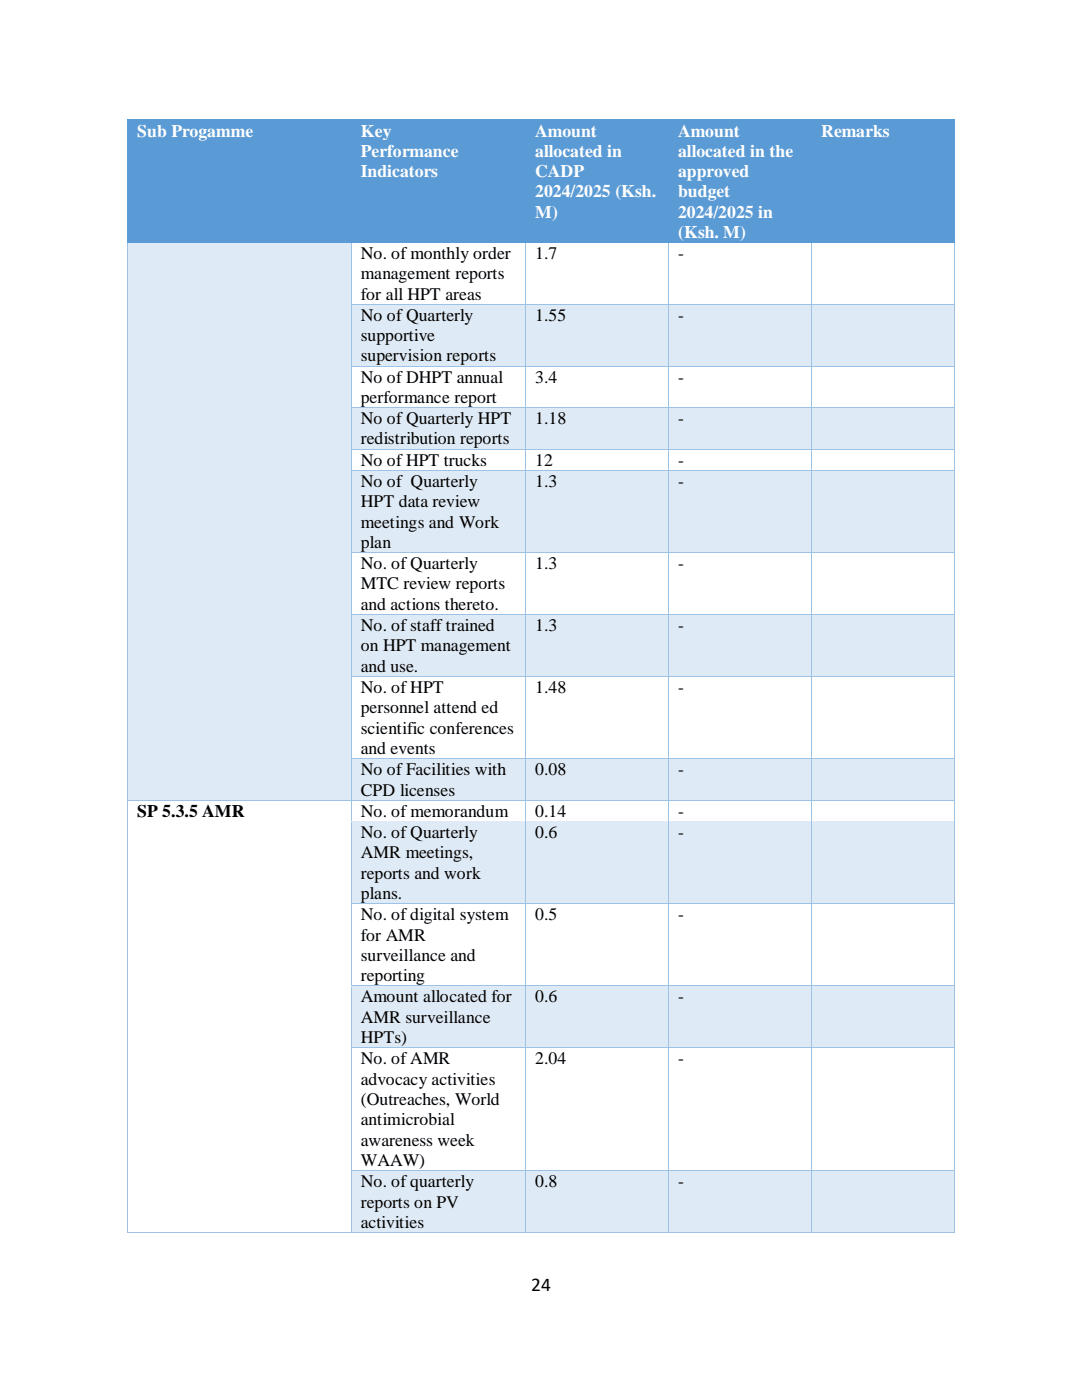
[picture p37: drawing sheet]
<svg xmlns="http://www.w3.org/2000/svg" width="216mm" height="279mm" viewBox="0 0 216 279" stroke-linecap="round" stroke-linejoin="round" font-family="sans-serif">
<defs><g id="words">
<text font-size="3.9" x="106" y="257.7">24</text>
<g font-size="3.5" fill="#fff">
<text x="27.4" y="27.2">Sub Progamme</text>
<text x="72" y="27.2">Key</text>
<text x="106.8" y="27.2">Amount</text>
<text x="135.3" y="27.2">Amount</text>
<text x="163.9" y="27.2">Remarks</text>
<text x="72" y="31.3">Performance</text>
<text x="72" y="35.4">Indicators</text>
<text x="106.8" y="31.3">allocated in</text>
<text x="106.8" y="35.4">CADP</text>
<text x="135.3" y="31.3">allocated in the</text>
<text x="135.3" y="35.4">approved</text>
<text x="106.8" y="39.4">2024/2025 (Ksh.</text>
<text x="135.3" y="39.4">budget</text>
<text x="106.8" y="43.5">M)</text>
<text x="135.3" y="43.5">2024/2025 in</text>
<text x="135.3" y="47.5">(Ksh. M)</text>
</g>
<g font-size="3.5">
<text x="72" y="51.7">No. of monthly order</text>
<text x="106.8" y="51.7">1.7</text>
<text x="135.3" y="51.7">-</text>
<text x="72" y="55.8">management reports</text>
<text x="72" y="59.8">for all HPT areas</text>
<text x="72" y="64">No of Quarterly</text>
<text x="106.8" y="64">1.55</text>
<text x="135.3" y="64">-</text>
<text x="72" y="68.1">supportive</text>
<text x="72" y="72.1">supervision reports</text>
<text x="72" y="76.4">No of DHPT annual</text>
<text x="106.8" y="76.4">3.4</text>
<text x="135.3" y="76.4">-</text>
<text x="72" y="80.5">performance report</text>
<text x="72" y="84.7">No of Quarterly HPT</text>
<text x="72" y="88.7">redistribution reports</text>
<text x="106.8" y="84.7">1.18</text>
<text x="135.3" y="84.7">-</text>
<text x="72" y="92.9">No of HPT trucks</text>
<text x="106.8" y="92.9">12</text>
<text x="135.3" y="92.9">-</text>
<text x="72" y="97.2">No of Quarterly</text>
<text x="72" y="101.3">HPT data review</text>
<text x="106.8" y="97.2">1.3</text>
<text x="135.3" y="97.2">-</text>
<text x="72" y="105.3">meetings and Work</text>
<text x="72" y="109.4">plan</text>
<text x="72" y="113.6">No. of Quarterly</text>
<text x="106.8" y="113.6">1.3</text>
<text x="135.3" y="113.6">-</text>
<text x="72" y="117.6">MTC review reports</text>
<text x="72" y="121.7">and actions thereto.</text>
<text x="72" y="126">No. of staff trained</text>
<text x="106.8" y="126">1.3</text>
<text x="135.3" y="126">-</text>
<text x="72" y="130">on HPT management</text>
<text x="72" y="134.1">and use.</text>
<text x="72" y="138.3">No. of HPT</text>
<text x="72" y="142.3">personnel attend ed</text>
<text x="106.8" y="138.3">1.48</text>
<text x="135.3" y="138.3">-</text>
<text x="72" y="146.4">scientific conferences</text>
<text x="72" y="150.5">and events</text>
<text x="72" y="154.7">No of Facilities with</text>
<text x="106.8" y="154.7">0.08</text>
<text x="135.3" y="154.7">-</text>
<text x="72" y="158.8">CPD licenses</text>
<text x="27.4" y="163.1">SP 5.3.5 AMR</text>
<text x="72" y="163">No. of memorandum</text>
<text x="72" y="167.3">No. of Quarterly</text>
<text x="106.8" y="163">0.14</text>
<text x="106.8" y="167.3">0.6</text>
<text x="135.3" y="163">-</text>
<text x="135.3" y="167.3">-</text>
<text x="72" y="171.3">AMR meetings,</text>
<text x="72" y="175.4">reports and work</text>
<text x="72" y="179.4">plans.</text>
<text x="72" y="183.6">No. of digital system</text>
<text x="106.8" y="183.6">0.5</text>
<text x="135.3" y="183.6">-</text>
<text x="72" y="187.7">for AMR</text>
<text x="72" y="191.7">surveillance and</text>
<text x="72" y="195.8">reporting</text>
<text x="72" y="200.1">Amount allocated for</text>
<text x="106.8" y="200.1">0.6</text>
<text x="135.3" y="200.1">-</text>
<text x="72" y="204.1">AMR surveillance</text>
<text x="72" y="208.2">HPTs)</text>
<text x="72" y="212.4">No. of AMR</text>
<text x="106.8" y="212.4">2.04</text>
<text x="135.3" y="212.4">-</text>
<text x="72" y="216.4">advocacy activities</text>
<text x="72" y="220.5">(Outreaches, World</text>
<text x="72" y="224.6">antimicrobial</text>
<text x="72" y="228.7">awareness week</text>
<text x="72" y="232.7">WAAW)</text>
<text x="72" y="236.9">No. of quarterly</text>
<text x="106.8" y="236.9">0.8</text>
<text x="135.3" y="236.9">-</text>
<text x="72" y="241">reports on PV</text>
<text x="72" y="245">activities</text>
</g>
</g></defs>
<g fill="#5b9bd5">
<path d="M25.6 24h1.8v4h-1.8z" fill-rule="evenodd"/>
<path d="M68.2 24h1.9v4h-1.9z" fill-rule="evenodd"/>
<path d="M25.6 28h44.5v20.3h-44.5z" fill-rule="evenodd"/>
<path d="M27.4 24h40.8v4h-40.8z" fill-rule="evenodd"/>
<path d="M70.1 24h1.9v12.1h-1.9z" fill-rule="evenodd"/>
<path d="M102.9 24h2v12.1h-2z" fill-rule="evenodd"/>
<path d="M70.1 36.1h34.8v12.2h-34.8z" fill-rule="evenodd"/>
<path d="M72 24h30.9v4h-30.9z" fill-rule="evenodd"/>
<path d="M72 28h30.9v4.1h-30.9z" fill-rule="evenodd"/>
<path d="M72 32.1h30.9v4h-30.9z" fill-rule="evenodd"/>
<path d="M104.9 24h1.9v20.2h-1.9z" fill-rule="evenodd"/>
<path d="M131.5 24h1.9v20.2h-1.9z" fill-rule="evenodd"/>
<path d="M104.9 44.2h28.5v4.1h-28.5z" fill-rule="evenodd"/>
<path d="M106.8 24h24.7v4h-24.7z" fill-rule="evenodd"/>
<path d="M106.8 28h24.7v4.1h-24.7z" fill-rule="evenodd"/>
<path d="M106.8 32.1h24.7v4h-24.7z" fill-rule="evenodd"/>
<path d="M106.8 36.1h24.7v4.1h-24.7z" fill-rule="evenodd"/>
<path d="M106.8 40.2h24.7v4h-24.7z" fill-rule="evenodd"/>
<path d="M133.4 24h1.9v24.3h-1.9z" fill-rule="evenodd"/>
<path d="M160.1 24h1.9v24.3h-1.9z" fill-rule="evenodd"/>
<path d="M135.3 24h24.8v4h-24.8z" fill-rule="evenodd"/>
<path d="M135.3 28h24.8v4.1h-24.8z" fill-rule="evenodd"/>
<path d="M135.3 32.1h24.8v4h-24.8z" fill-rule="evenodd"/>
<path d="M135.3 36.1h24.8v4.1h-24.8z" fill-rule="evenodd"/>
<path d="M135.3 40.2h24.8v4h-24.8z" fill-rule="evenodd"/>
<path d="M135.3 44.2h24.8v4.1h-24.8z" fill-rule="evenodd"/>
<path d="M162 24h1.9v4h-1.9z" fill-rule="evenodd"/>
<path d="M188.6 24h1.8v4h-1.8z" fill-rule="evenodd"/>
<path d="M162 28h28.4v20.3h-28.4z" fill-rule="evenodd"/>
<path d="M163.9 24h24.7v4h-24.7z" fill-rule="evenodd"/>
<path d="M25.4 23.9h.1v.2h-.1z" fill-rule="evenodd"/>
<path d="M25.4 23.9h.1v.1h-.1z" fill-rule="evenodd"/>
</g>
<path d="M25.5 23.9h44.6M25.5 24h44.6" fill="none" stroke="#5b9bd5" stroke-width=".2"/>
<g fill="#5b9bd5">
<path d="M70.1 24l.1 .1z" fill-rule="evenodd"/>
<path d="M70.1 23.9h.1v.1h-.1z" fill-rule="evenodd"/>
</g>
<path d="M70.2 23.9h34.7M70.2 24h34.7" fill="none" stroke="#5b9bd5" stroke-width=".2"/>
<g fill="#5b9bd5">
<path d="M104.9 24l.1 .1z" fill-rule="evenodd"/>
<path d="M104.9 23.9h.1v.1h-.1z" fill-rule="evenodd"/>
</g>
<path d="M105 23.9h28.4M105 24h28.4" fill="none" stroke="#5b9bd5" stroke-width=".2"/>
<g fill="#5b9bd5">
<path d="M133.4 24l.1 .1z" fill-rule="evenodd"/>
<path d="M133.4 23.9h.1v.1h-.1z" fill-rule="evenodd"/>
</g>
<path d="M133.5 23.9h28.5M133.5 24h28.5" fill="none" stroke="#5b9bd5" stroke-width=".2"/>
<g fill="#5b9bd5">
<path d="M162 24l.1 .1z" fill-rule="evenodd"/>
<path d="M162 23.9h.1v.1h-.1z" fill-rule="evenodd"/>
</g>
<path d="M162.1 23.9h28.3M162.1 24h28.3" fill="none" stroke="#5b9bd5" stroke-width=".2"/>
<g fill="#5b9bd5">
<path d="M190.4 23.9h.2v.2h-.2z" fill-rule="evenodd"/>
<path d="M190.4 23.9h.2v.1h-.2z" fill-rule="evenodd"/>
</g>
<path d="M25.5 24.1v24.2M190.5 24.1v24.2" fill="none" stroke="#5b9bd5" stroke-width=".2"/>
<path d="M25.6 48.5h44.4v111.1h-44.4z" fill-rule="evenodd" fill="#deeaf6"/>
<path d="M25.4 48.3h.1v.2h-.1z" fill-rule="evenodd" fill="#5b9bd5"/>
<path d="M25.5 48.4h44.5" fill="none" stroke="#5b9bd5" stroke-width=".2"/>
<path d="M70 48.5h.2z" fill-rule="evenodd" fill="#9cc2e5"/>
<g fill="#5b9bd5">
<path d="M70 48.3h.2v.2h-.2z" fill-rule="evenodd"/>
<path d="M70.2 48.3h.1v.2h-.1z" fill-rule="evenodd"/>
</g>
<path d="M70.3 48.4h34.5" fill="none" stroke="#5b9bd5" stroke-width=".2"/>
<path d="M104.8 48.5h.2z" fill-rule="evenodd" fill="#9cc2e5"/>
<g fill="#5b9bd5">
<path d="M104.8 48.3h.2v.2h-.2z" fill-rule="evenodd"/>
<path d="M105 48.3h.1v.2h-.1z" fill-rule="evenodd"/>
</g>
<path d="M105.1 48.4h28.2" fill="none" stroke="#5b9bd5" stroke-width=".2"/>
<path d="M133.3 48.5h.2z" fill-rule="evenodd" fill="#9cc2e5"/>
<g fill="#5b9bd5">
<path d="M133.3 48.3h.2v.2h-.2z" fill-rule="evenodd"/>
<path d="M133.5 48.3h.1v.2h-.1z" fill-rule="evenodd"/>
</g>
<path d="M133.6 48.4h28.3" fill="none" stroke="#5b9bd5" stroke-width=".2"/>
<path d="M161.9 48.5h.1z" fill-rule="evenodd" fill="#9cc2e5"/>
<g fill="#5b9bd5">
<path d="M161.9 48.3h.1v.2h-.1z" fill-rule="evenodd"/>
<path d="M162 48.3h.2v.2h-.2z" fill-rule="evenodd"/>
</g>
<path d="M162.2 48.4h28.2" fill="none" stroke="#5b9bd5" stroke-width=".2"/>
<path d="M190.4 48.3h.2v.2h-.2z" fill-rule="evenodd" fill="#5b9bd5"/>
<path d="M25.5 48.6v12.1M70.1 48.6v12.1M104.9 48.6v12.1M133.4 48.6v12.1M162 48.6v12.1M190.5 48.6v12.1" fill="none" stroke="#9cc2e5" stroke-width=".2"/>
<g fill="#deeaf6">
<path d="M25.6 60.6h44.4v12.4h-44.4z" fill-rule="evenodd"/>
<path d="M70.2 60.8h1.8v12.2h-1.8z" fill-rule="evenodd"/>
<path d="M102.9 60.8h1.8v12.2h-1.8z" fill-rule="evenodd"/>
<path d="M72 60.8h30.9v4.1h-30.9z" fill-rule="evenodd"/>
<path d="M72 64.9h30.9v4.1h-30.9z" fill-rule="evenodd"/>
<path d="M72 69h30.9v4h-30.9z" fill-rule="evenodd"/>
<path d="M105 60.8h1.8v4.1h-1.8z" fill-rule="evenodd"/>
<path d="M131.5 60.8h1.8v4.1h-1.8z" fill-rule="evenodd"/>
<path d="M105 64.9h28.3v8.1h-28.3z" fill-rule="evenodd"/>
<path d="M106.8 60.8h24.7v4.1h-24.7z" fill-rule="evenodd"/>
<path d="M133.5 60.8h1.8v4.1h-1.8z" fill-rule="evenodd"/>
<path d="M160.1 60.8h1.7v4.1h-1.7z" fill-rule="evenodd"/>
<path d="M133.5 64.9h28.3v8.1h-28.3z" fill-rule="evenodd"/>
<path d="M135.3 60.8h24.8v4.1h-24.8z" fill-rule="evenodd"/>
<path d="M162 60.8h1.9v4.1h-1.9z" fill-rule="evenodd"/>
<path d="M188.6 60.8h1.8v4.1h-1.8z" fill-rule="evenodd"/>
<path d="M162 64.9h28.4v8.1h-28.4z" fill-rule="evenodd"/>
<path d="M163.9 60.8h24.7v4.1h-24.7z" fill-rule="evenodd"/>
</g>
<g fill="#9cc2e5">
<path d="M25.4 60.7h.1v.2h-.1z" fill-rule="evenodd"/>
<path d="M70 60.7h.2v.2h-.2z" fill-rule="evenodd"/>
</g>
<path d="M70.2 60.8h34.6" fill="none" stroke="#9cc2e5" stroke-width=".2"/>
<path d="M70.2 60.9h34.6" fill="none" stroke="#deeaf6" stroke-width=".2"/>
<path d="M104.8 60.7h.2v.2h-.2z" fill-rule="evenodd" fill="#9cc2e5"/>
<path d="M105 60.8h28.3" fill="none" stroke="#9cc2e5" stroke-width=".2"/>
<path d="M105 60.9h28.3" fill="none" stroke="#deeaf6" stroke-width=".2"/>
<path d="M133.3 60.7h.2v.2h-.2z" fill-rule="evenodd" fill="#9cc2e5"/>
<path d="M133.5 60.8h28.4" fill="none" stroke="#9cc2e5" stroke-width=".2"/>
<path d="M133.5 60.9h28.4" fill="none" stroke="#deeaf6" stroke-width=".2"/>
<path d="M161.9 60.7h.1v.2h-.1z" fill-rule="evenodd" fill="#9cc2e5"/>
<path d="M162 60.8h28.4" fill="none" stroke="#9cc2e5" stroke-width=".2"/>
<path d="M162 60.9h28.4" fill="none" stroke="#deeaf6" stroke-width=".2"/>
<path d="M190.4 60.7h.2v.2h-.2z" fill-rule="evenodd" fill="#9cc2e5"/>
<path d="M25.5 60.9v12.1M70.1 60.9v12.1M104.9 60.9v12.1M133.4 60.9v12.1M162 60.9v12.1M190.5 60.9v12.1" fill="none" stroke="#9cc2e5" stroke-width=".2"/>
<path d="M25.6 73h44.4v8.3h-44.4z" fill-rule="evenodd" fill="#deeaf6"/>
<g fill="#9cc2e5">
<path d="M25.4 73h.1v.3h-.1z" fill-rule="evenodd"/>
<path d="M70 73h.2v.3h-.2z" fill-rule="evenodd"/>
</g>
<path d="M70.2 73.1h34.6" fill="none" stroke="#9cc2e5" stroke-width=".2"/>
<path d="M104.8 73h.2v.3h-.2z" fill-rule="evenodd" fill="#9cc2e5"/>
<path d="M105 73.1h28.3" fill="none" stroke="#9cc2e5" stroke-width=".2"/>
<path d="M133.3 73h.2v.3h-.2z" fill-rule="evenodd" fill="#9cc2e5"/>
<path d="M133.5 73.1h28.4" fill="none" stroke="#9cc2e5" stroke-width=".2"/>
<path d="M161.9 73h.1v.3h-.1z" fill-rule="evenodd" fill="#9cc2e5"/>
<path d="M162 73.1h28.4" fill="none" stroke="#9cc2e5" stroke-width=".2"/>
<path d="M190.4 73h.2v.3h-.2z" fill-rule="evenodd" fill="#9cc2e5"/>
<path d="M25.5 73.3v8M70.1 73.3v8M104.9 73.3v8M133.4 73.3v8M162 73.3v8M190.5 73.3v8" fill="none" stroke="#9cc2e5" stroke-width=".2"/>
<g fill="#deeaf6">
<path d="M25.6 81.3h44.4v8.3h-44.4z" fill-rule="evenodd"/>
<path d="M70.2 81.5h1.8v8.1h-1.8z" fill-rule="evenodd"/>
<path d="M102.9 81.5h1.8v8.1h-1.8z" fill-rule="evenodd"/>
<path d="M72 81.5h30.9v4h-30.9z" fill-rule="evenodd"/>
<path d="M72 85.5h30.9v4.1h-30.9z" fill-rule="evenodd"/>
<path d="M105 81.5h1.8v4h-1.8z" fill-rule="evenodd"/>
<path d="M131.5 81.5h1.8v4h-1.8z" fill-rule="evenodd"/>
<path d="M105 85.5h28.3v4.1h-28.3z" fill-rule="evenodd"/>
<path d="M106.8 81.5h24.7v4h-24.7z" fill-rule="evenodd"/>
<path d="M133.5 81.5h1.8v4h-1.8z" fill-rule="evenodd"/>
<path d="M160.1 81.5h1.7v4h-1.7z" fill-rule="evenodd"/>
<path d="M133.5 85.5h28.3v4.1h-28.3z" fill-rule="evenodd"/>
<path d="M135.3 81.5h24.8v4h-24.8z" fill-rule="evenodd"/>
<path d="M162 81.5h1.9v4h-1.9z" fill-rule="evenodd"/>
<path d="M188.6 81.5h1.8v4h-1.8z" fill-rule="evenodd"/>
<path d="M162 85.5h28.4v4.1h-28.4z" fill-rule="evenodd"/>
<path d="M163.9 81.5h24.7v4h-24.7z" fill-rule="evenodd"/>
</g>
<g fill="#9cc2e5">
<path d="M25.4 81.3h.1v.2h-.1z" fill-rule="evenodd"/>
<path d="M70 81.3h.2v.2h-.2z" fill-rule="evenodd"/>
</g>
<path d="M70.2 81.4h34.6" fill="none" stroke="#9cc2e5" stroke-width=".2"/>
<path d="M70.2 81.5h34.6" fill="none" stroke="#deeaf6" stroke-width=".2"/>
<path d="M104.8 81.3h.2v.2h-.2z" fill-rule="evenodd" fill="#9cc2e5"/>
<path d="M105 81.4h28.3" fill="none" stroke="#9cc2e5" stroke-width=".2"/>
<path d="M105 81.5h28.3" fill="none" stroke="#deeaf6" stroke-width=".2"/>
<path d="M133.3 81.3h.2v.2h-.2z" fill-rule="evenodd" fill="#9cc2e5"/>
<path d="M133.5 81.4h28.4" fill="none" stroke="#9cc2e5" stroke-width=".2"/>
<path d="M133.5 81.5h28.4" fill="none" stroke="#deeaf6" stroke-width=".2"/>
<path d="M161.9 81.3h.1v.2h-.1z" fill-rule="evenodd" fill="#9cc2e5"/>
<path d="M162 81.4h28.4" fill="none" stroke="#9cc2e5" stroke-width=".2"/>
<path d="M162 81.5h28.4" fill="none" stroke="#deeaf6" stroke-width=".2"/>
<path d="M190.4 81.3h.2v.2h-.2z" fill-rule="evenodd" fill="#9cc2e5"/>
<path d="M25.5 81.5v8.1M70.1 81.5v8.1M104.9 81.5v8.1M133.4 81.5v8.1M162 81.5v8.1M190.5 81.5v8.1" fill="none" stroke="#9cc2e5" stroke-width=".2"/>
<path d="M25.6 89.6h44.4v4.3h-44.4z" fill-rule="evenodd" fill="#deeaf6"/>
<g fill="#9cc2e5">
<path d="M25.4 89.6h.1v.2h-.1z" fill-rule="evenodd"/>
<path d="M70 89.6h.2v.2h-.2z" fill-rule="evenodd"/>
</g>
<path d="M70.2 89.7h34.6" fill="none" stroke="#9cc2e5" stroke-width=".2"/>
<path d="M104.8 89.6h.2v.2h-.2z" fill-rule="evenodd" fill="#9cc2e5"/>
<path d="M105 89.7h28.3" fill="none" stroke="#9cc2e5" stroke-width=".2"/>
<path d="M133.3 89.6h.2v.2h-.2z" fill-rule="evenodd" fill="#9cc2e5"/>
<path d="M133.5 89.7h28.4" fill="none" stroke="#9cc2e5" stroke-width=".2"/>
<path d="M161.9 89.6h.1v.2h-.1z" fill-rule="evenodd" fill="#9cc2e5"/>
<path d="M162 89.7h28.4" fill="none" stroke="#9cc2e5" stroke-width=".2"/>
<path d="M190.4 89.6h.2v.2h-.2z" fill-rule="evenodd" fill="#9cc2e5"/>
<path d="M25.5 89.8v4.1M70.1 89.8v4.1M104.9 89.8v4.1M133.4 89.8v4.1M162 89.8v4.1M190.5 89.8v4.1" fill="none" stroke="#9cc2e5" stroke-width=".2"/>
<g fill="#deeaf6">
<path d="M25.6 93.8h44.4v16.4h-44.4z" fill-rule="evenodd"/>
<path d="M70.2 94h1.8v16.2h-1.8z" fill-rule="evenodd"/>
<path d="M102.9 94h1.8v16.2h-1.8z" fill-rule="evenodd"/>
<path d="M72 94h30.9v4.1h-30.9z" fill-rule="evenodd"/>
<path d="M72 98.1h30.9v4h-30.9z" fill-rule="evenodd"/>
<path d="M72 102.1h30.9v4.1h-30.9z" fill-rule="evenodd"/>
<path d="M72 106.2h30.9v4h-30.9z" fill-rule="evenodd"/>
<path d="M105 94h1.8v4.1h-1.8z" fill-rule="evenodd"/>
<path d="M131.5 94h1.8v4.1h-1.8z" fill-rule="evenodd"/>
<path d="M105 98.1h28.3v12.1h-28.3z" fill-rule="evenodd"/>
<path d="M106.8 94h24.7v4.1h-24.7z" fill-rule="evenodd"/>
<path d="M133.5 94h1.8v4.1h-1.8z" fill-rule="evenodd"/>
<path d="M160.1 94h1.7v4.1h-1.7z" fill-rule="evenodd"/>
<path d="M133.5 98.1h28.3v12.1h-28.3z" fill-rule="evenodd"/>
<path d="M135.3 94h24.8v4.1h-24.8z" fill-rule="evenodd"/>
<path d="M162 94h1.9v4.1h-1.9z" fill-rule="evenodd"/>
<path d="M188.6 94h1.8v4.1h-1.8z" fill-rule="evenodd"/>
<path d="M162 98.1h28.4v12.1h-28.4z" fill-rule="evenodd"/>
<path d="M163.9 94h24.7v4.1h-24.7z" fill-rule="evenodd"/>
</g>
<g fill="#9cc2e5">
<path d="M25.4 93.9h.1v.2h-.1z" fill-rule="evenodd"/>
<path d="M70 93.9h.2v.2h-.2z" fill-rule="evenodd"/>
</g>
<path d="M70.2 93.9h34.6" fill="none" stroke="#9cc2e5" stroke-width=".2"/>
<path d="M70.2 94h34.6" fill="none" stroke="#deeaf6" stroke-width=".2"/>
<path d="M104.8 93.9h.2v.2h-.2z" fill-rule="evenodd" fill="#9cc2e5"/>
<path d="M105 93.9h28.3" fill="none" stroke="#9cc2e5" stroke-width=".2"/>
<path d="M105 94h28.3" fill="none" stroke="#deeaf6" stroke-width=".2"/>
<path d="M133.3 93.9h.2v.2h-.2z" fill-rule="evenodd" fill="#9cc2e5"/>
<path d="M133.5 93.9h28.4" fill="none" stroke="#9cc2e5" stroke-width=".2"/>
<path d="M133.5 94h28.4" fill="none" stroke="#deeaf6" stroke-width=".2"/>
<path d="M161.9 93.9h.1v.2h-.1z" fill-rule="evenodd" fill="#9cc2e5"/>
<path d="M162 93.9h28.4" fill="none" stroke="#9cc2e5" stroke-width=".2"/>
<path d="M162 94h28.4" fill="none" stroke="#deeaf6" stroke-width=".2"/>
<path d="M190.4 93.9h.2v.2h-.2z" fill-rule="evenodd" fill="#9cc2e5"/>
<path d="M25.5 94.1v16.1M70.1 94.1v16.1M104.9 94.1v16.1M133.4 94.1v16.1M162 94.1v16.1M190.5 94.1v16.1" fill="none" stroke="#9cc2e5" stroke-width=".2"/>
<path d="M25.6 110.2h44.4v12.4h-44.4z" fill-rule="evenodd" fill="#deeaf6"/>
<g fill="#9cc2e5">
<path d="M25.4 110.2h.1v.2h-.1z" fill-rule="evenodd"/>
<path d="M70 110.2h.2v.2h-.2z" fill-rule="evenodd"/>
</g>
<path d="M70.2 110.3h34.6" fill="none" stroke="#9cc2e5" stroke-width=".2"/>
<path d="M104.8 110.2h.2v.2h-.2z" fill-rule="evenodd" fill="#9cc2e5"/>
<path d="M105 110.3h28.3" fill="none" stroke="#9cc2e5" stroke-width=".2"/>
<path d="M133.3 110.2h.2v.2h-.2z" fill-rule="evenodd" fill="#9cc2e5"/>
<path d="M133.5 110.3h28.4" fill="none" stroke="#9cc2e5" stroke-width=".2"/>
<path d="M161.9 110.2h.1v.2h-.1z" fill-rule="evenodd" fill="#9cc2e5"/>
<path d="M162 110.3h28.4" fill="none" stroke="#9cc2e5" stroke-width=".2"/>
<path d="M190.4 110.2h.2v.2h-.2z" fill-rule="evenodd" fill="#9cc2e5"/>
<path d="M25.5 110.4v12.2M70.1 110.4v12.2M104.9 110.4v12.2M133.4 110.4v12.2M162 110.4v12.2M190.5 110.4v12.2" fill="none" stroke="#9cc2e5" stroke-width=".2"/>
<g fill="#deeaf6">
<path d="M25.6 122.6h44.4v12.3h-44.4z" fill-rule="evenodd"/>
<path d="M70.2 122.8h1.8v12.1h-1.8z" fill-rule="evenodd"/>
<path d="M102.9 122.8h1.8v12.1h-1.8z" fill-rule="evenodd"/>
<path d="M72 122.8h30.9v4h-30.9z" fill-rule="evenodd"/>
<path d="M72 126.8h30.9v4.1h-30.9z" fill-rule="evenodd"/>
<path d="M72 130.9h30.9v4h-30.9z" fill-rule="evenodd"/>
<path d="M105 122.8h1.8v4h-1.8z" fill-rule="evenodd"/>
<path d="M131.5 122.8h1.8v4h-1.8z" fill-rule="evenodd"/>
<path d="M105 126.8h28.3v8.1h-28.3z" fill-rule="evenodd"/>
<path d="M106.8 122.8h24.7v4h-24.7z" fill-rule="evenodd"/>
<path d="M133.5 122.8h1.8v4h-1.8z" fill-rule="evenodd"/>
<path d="M160.1 122.8h1.7v4h-1.7z" fill-rule="evenodd"/>
<path d="M133.5 126.8h28.3v8.1h-28.3z" fill-rule="evenodd"/>
<path d="M135.3 122.8h24.8v4h-24.8z" fill-rule="evenodd"/>
<path d="M162 122.8h1.9v4h-1.9z" fill-rule="evenodd"/>
<path d="M188.6 122.8h1.8v4h-1.8z" fill-rule="evenodd"/>
<path d="M162 126.8h28.4v8.1h-28.4z" fill-rule="evenodd"/>
<path d="M163.9 122.8h24.7v4h-24.7z" fill-rule="evenodd"/>
</g>
<g fill="#9cc2e5">
<path d="M25.4 122.6h.1v.2h-.1z" fill-rule="evenodd"/>
<path d="M70 122.6h.2v.2h-.2z" fill-rule="evenodd"/>
</g>
<path d="M70.2 122.7h34.6" fill="none" stroke="#9cc2e5" stroke-width=".2"/>
<path d="M70.2 122.8h34.6" fill="none" stroke="#deeaf6" stroke-width=".2"/>
<path d="M104.8 122.6h.2v.2h-.2z" fill-rule="evenodd" fill="#9cc2e5"/>
<path d="M105 122.7h28.3" fill="none" stroke="#9cc2e5" stroke-width=".2"/>
<path d="M105 122.8h28.3" fill="none" stroke="#deeaf6" stroke-width=".2"/>
<path d="M133.3 122.6h.2v.2h-.2z" fill-rule="evenodd" fill="#9cc2e5"/>
<path d="M133.5 122.7h28.4" fill="none" stroke="#9cc2e5" stroke-width=".2"/>
<path d="M133.5 122.8h28.4" fill="none" stroke="#deeaf6" stroke-width=".2"/>
<path d="M161.9 122.6h.1v.2h-.1z" fill-rule="evenodd" fill="#9cc2e5"/>
<path d="M162 122.7h28.4" fill="none" stroke="#9cc2e5" stroke-width=".2"/>
<path d="M162 122.8h28.4" fill="none" stroke="#deeaf6" stroke-width=".2"/>
<path d="M190.4 122.6h.2v.2h-.2z" fill-rule="evenodd" fill="#9cc2e5"/>
<path d="M25.5 122.8v12.1M70.1 122.8v12.1M104.9 122.8v12.1M133.4 122.8v12.1M162 122.8v12.1M190.5 122.8v12.1" fill="none" stroke="#9cc2e5" stroke-width=".2"/>
<path d="M25.6 134.9h44.4v16.5h-44.4z" fill-rule="evenodd" fill="#deeaf6"/>
<g fill="#9cc2e5">
<path d="M25.4 134.9h.1v.2h-.1z" fill-rule="evenodd"/>
<path d="M70 134.9h.2v.2h-.2z" fill-rule="evenodd"/>
</g>
<path d="M70.2 135h34.6" fill="none" stroke="#9cc2e5" stroke-width=".2"/>
<path d="M104.8 134.9h.2v.2h-.2z" fill-rule="evenodd" fill="#9cc2e5"/>
<path d="M105 135h28.3" fill="none" stroke="#9cc2e5" stroke-width=".2"/>
<path d="M133.3 134.9h.2v.2h-.2z" fill-rule="evenodd" fill="#9cc2e5"/>
<path d="M133.5 135h28.4" fill="none" stroke="#9cc2e5" stroke-width=".2"/>
<path d="M161.9 134.9h.1v.2h-.1z" fill-rule="evenodd" fill="#9cc2e5"/>
<path d="M162 135h28.4" fill="none" stroke="#9cc2e5" stroke-width=".2"/>
<path d="M190.4 134.9h.2v.2h-.2z" fill-rule="evenodd" fill="#9cc2e5"/>
<path d="M25.5 135.1v16.3M70.1 135.1v16.3M104.9 135.1v16.3M133.4 135.1v16.3M162 135.1v16.3M190.5 135.1v16.3" fill="none" stroke="#9cc2e5" stroke-width=".2"/>
<g fill="#deeaf6">
<path d="M25.6 151.3h44.4v8.3h-44.4z" fill-rule="evenodd"/>
<path d="M70.2 151.5h1.8v8.1h-1.8z" fill-rule="evenodd"/>
<path d="M102.9 151.5h1.8v8.1h-1.8z" fill-rule="evenodd"/>
<path d="M72 151.5h30.9v4.1h-30.9z" fill-rule="evenodd"/>
<path d="M72 155.6h30.9v4h-30.9z" fill-rule="evenodd"/>
<path d="M105 151.5h1.8v4.1h-1.8z" fill-rule="evenodd"/>
<path d="M131.5 151.5h1.8v4.1h-1.8z" fill-rule="evenodd"/>
<path d="M105 155.6h28.3v4h-28.3z" fill-rule="evenodd"/>
<path d="M106.8 151.5h24.7v4.1h-24.7z" fill-rule="evenodd"/>
<path d="M133.5 151.5h1.8v4.1h-1.8z" fill-rule="evenodd"/>
<path d="M160.1 151.5h1.7v4.1h-1.7z" fill-rule="evenodd"/>
<path d="M133.5 155.6h28.3v4h-28.3z" fill-rule="evenodd"/>
<path d="M135.3 151.5h24.8v4.1h-24.8z" fill-rule="evenodd"/>
<path d="M162 151.5h1.9v4.1h-1.9z" fill-rule="evenodd"/>
<path d="M188.6 151.5h1.8v4.1h-1.8z" fill-rule="evenodd"/>
<path d="M162 155.6h28.4v4h-28.4z" fill-rule="evenodd"/>
<path d="M163.9 151.5h24.7v4.1h-24.7z" fill-rule="evenodd"/>
</g>
<g fill="#9cc2e5">
<path d="M25.4 151.4h.1v.2h-.1z" fill-rule="evenodd"/>
<path d="M70 151.4h.2v.2h-.2z" fill-rule="evenodd"/>
</g>
<path d="M70.2 151.4h34.6" fill="none" stroke="#9cc2e5" stroke-width=".2"/>
<path d="M70.2 151.6h34.6" fill="none" stroke="#deeaf6" stroke-width=".2"/>
<path d="M104.8 151.4h.2v.2h-.2z" fill-rule="evenodd" fill="#9cc2e5"/>
<path d="M105 151.4h28.3" fill="none" stroke="#9cc2e5" stroke-width=".2"/>
<path d="M105 151.6h28.3" fill="none" stroke="#deeaf6" stroke-width=".2"/>
<path d="M133.3 151.4h.2v.2h-.2z" fill-rule="evenodd" fill="#9cc2e5"/>
<path d="M133.5 151.4h28.4" fill="none" stroke="#9cc2e5" stroke-width=".2"/>
<path d="M133.5 151.6h28.4" fill="none" stroke="#deeaf6" stroke-width=".2"/>
<path d="M161.9 151.4h.1v.2h-.1z" fill-rule="evenodd" fill="#9cc2e5"/>
<path d="M162 151.4h28.4" fill="none" stroke="#9cc2e5" stroke-width=".2"/>
<path d="M162 151.6h28.4" fill="none" stroke="#deeaf6" stroke-width=".2"/>
<path d="M190.4 151.4h.2v.2h-.2z" fill-rule="evenodd" fill="#9cc2e5"/>
<path d="M25.5 151.6v8M70.1 151.6v8M104.9 151.6v8M133.4 151.6v8M162 151.6v8M190.5 151.6v8" fill="none" stroke="#9cc2e5" stroke-width=".2"/>
<path d="M25.4 159.6h.1v.2h-.1z" fill-rule="evenodd" fill="#9cc2e5"/>
<path d="M25.5 159.7h44.5" fill="none" stroke="#9cc2e5" stroke-width=".2"/>
<path d="M70 159.6h.2v.2h-.2z" fill-rule="evenodd" fill="#9cc2e5"/>
<path d="M70.2 159.7h34.6" fill="none" stroke="#9cc2e5" stroke-width=".2"/>
<path d="M104.8 159.6h.2v.2h-.2z" fill-rule="evenodd" fill="#9cc2e5"/>
<path d="M105 159.7h28.3" fill="none" stroke="#9cc2e5" stroke-width=".2"/>
<path d="M133.3 159.6h.2v.2h-.2z" fill-rule="evenodd" fill="#9cc2e5"/>
<path d="M133.5 159.7h28.4" fill="none" stroke="#9cc2e5" stroke-width=".2"/>
<path d="M161.9 159.6h.1v.2h-.1z" fill-rule="evenodd" fill="#9cc2e5"/>
<path d="M162 159.7h28.4" fill="none" stroke="#9cc2e5" stroke-width=".2"/>
<path d="M190.4 159.6h.2v.2h-.2z" fill-rule="evenodd" fill="#9cc2e5"/>
<path d="M25.5 159.8v4.1M70.1 159.8v4.1M104.9 159.8v4.1M133.4 159.8v4.1M162 159.8v4.1M190.5 159.8v4.1" fill="none" stroke="#9cc2e5" stroke-width=".2"/>
<g fill="#deeaf6">
<path d="M70.2 164.1h1.8v16.2h-1.8z" fill-rule="evenodd"/>
<path d="M102.9 164.1h1.8v16.2h-1.8z" fill-rule="evenodd"/>
<path d="M72 164.1h30.9v4h-30.9z" fill-rule="evenodd"/>
<path d="M72 168.1h30.9v4.1h-30.9z" fill-rule="evenodd"/>
<path d="M72 172.2h30.9v4h-30.9z" fill-rule="evenodd"/>
<path d="M72 176.2h30.9v4.1h-30.9z" fill-rule="evenodd"/>
<path d="M105 164.1h1.8v4h-1.8z" fill-rule="evenodd"/>
<path d="M131.5 164.1h1.8v4h-1.8z" fill-rule="evenodd"/>
<path d="M105 168.1h28.3v12.2h-28.3z" fill-rule="evenodd"/>
<path d="M106.8 164.1h24.7v4h-24.7z" fill-rule="evenodd"/>
<path d="M133.5 164.1h1.8v4h-1.8z" fill-rule="evenodd"/>
<path d="M160.1 164.1h1.7v4h-1.7z" fill-rule="evenodd"/>
<path d="M133.5 168.1h28.3v12.2h-28.3z" fill-rule="evenodd"/>
<path d="M135.3 164.1h24.8v4h-24.8z" fill-rule="evenodd"/>
<path d="M162 164.1h1.9v4h-1.9z" fill-rule="evenodd"/>
<path d="M188.6 164.1h1.8v4h-1.8z" fill-rule="evenodd"/>
<path d="M162 168.1h28.4v12.2h-28.4z" fill-rule="evenodd"/>
<path d="M163.9 164.1h24.7v4h-24.7z" fill-rule="evenodd"/>
</g>
<g fill="#9cc2e5">
<path d="M25.4 163.9h.1v.2h-.1z" fill-rule="evenodd"/>
<path d="M70 163.9h.2v.2h-.2z" fill-rule="evenodd"/>
</g>
<path d="M70.2 163.9h34.6" fill="none" stroke="#9cc2e5" stroke-width=".2"/>
<path d="M70.2 164h34.6" fill="none" stroke="#deeaf6" stroke-width=".2"/>
<path d="M104.8 163.9h.2v.2h-.2z" fill-rule="evenodd" fill="#9cc2e5"/>
<path d="M105 163.9h28.3" fill="none" stroke="#9cc2e5" stroke-width=".2"/>
<path d="M105 164h28.3" fill="none" stroke="#deeaf6" stroke-width=".2"/>
<path d="M133.3 163.9h.2v.2h-.2z" fill-rule="evenodd" fill="#9cc2e5"/>
<path d="M133.5 163.9h28.4" fill="none" stroke="#9cc2e5" stroke-width=".2"/>
<path d="M133.5 164h28.4" fill="none" stroke="#deeaf6" stroke-width=".2"/>
<path d="M161.9 163.9h.1v.2h-.1z" fill-rule="evenodd" fill="#9cc2e5"/>
<path d="M162 163.9h28.4" fill="none" stroke="#9cc2e5" stroke-width=".2"/>
<path d="M162 164h28.4" fill="none" stroke="#deeaf6" stroke-width=".2"/>
<path d="M190.4 163.9h.2v.2h-.2z" fill-rule="evenodd" fill="#9cc2e5"/>
<path d="M25.5 164.1v16.2M70.1 164.1v16.2M104.9 164.1v16.2M133.4 164.1v16.2M162 164.1v16.2M190.5 164.1v16.2" fill="none" stroke="#9cc2e5" stroke-width=".2"/>
<g fill="#9cc2e5">
<path d="M25.4 180.3h.1v.2h-.1z" fill-rule="evenodd"/>
<path d="M70 180.3h.2v.2h-.2z" fill-rule="evenodd"/>
</g>
<path d="M70.2 180.4h34.6" fill="none" stroke="#9cc2e5" stroke-width=".2"/>
<path d="M104.8 180.3h.2v.2h-.2z" fill-rule="evenodd" fill="#9cc2e5"/>
<path d="M105 180.4h28.3" fill="none" stroke="#9cc2e5" stroke-width=".2"/>
<path d="M133.3 180.3h.2v.2h-.2z" fill-rule="evenodd" fill="#9cc2e5"/>
<path d="M133.5 180.4h28.4" fill="none" stroke="#9cc2e5" stroke-width=".2"/>
<path d="M161.9 180.3h.1v.2h-.1z" fill-rule="evenodd" fill="#9cc2e5"/>
<path d="M162 180.4h28.4" fill="none" stroke="#9cc2e5" stroke-width=".2"/>
<path d="M190.4 180.3h.2v.2h-.2z" fill-rule="evenodd" fill="#9cc2e5"/>
<path d="M25.5 180.5v16.2M70.1 180.5v16.2M104.9 180.5v16.2M133.4 180.5v16.2M162 180.5v16.2M190.5 180.5v16.2" fill="none" stroke="#9cc2e5" stroke-width=".2"/>
<g fill="#deeaf6">
<path d="M70.2 196.9h1.8v12.1h-1.8z" fill-rule="evenodd"/>
<path d="M102.9 196.9h1.8v12.1h-1.8z" fill-rule="evenodd"/>
<path d="M72 196.9h30.9v4h-30.9z" fill-rule="evenodd"/>
<path d="M72 200.9h30.9v4.1h-30.9z" fill-rule="evenodd"/>
<path d="M72 205h30.9v4h-30.9z" fill-rule="evenodd"/>
<path d="M105 196.9h1.8v4h-1.8z" fill-rule="evenodd"/>
<path d="M131.5 196.9h1.8v4h-1.8z" fill-rule="evenodd"/>
<path d="M105 200.9h28.3v8.1h-28.3z" fill-rule="evenodd"/>
<path d="M106.8 196.9h24.7v4h-24.7z" fill-rule="evenodd"/>
<path d="M133.5 196.9h1.8v4h-1.8z" fill-rule="evenodd"/>
<path d="M160.1 196.9h1.7v4h-1.7z" fill-rule="evenodd"/>
<path d="M133.5 200.9h28.3v8.1h-28.3z" fill-rule="evenodd"/>
<path d="M135.3 196.9h24.8v4h-24.8z" fill-rule="evenodd"/>
<path d="M162 196.9h1.9v4h-1.9z" fill-rule="evenodd"/>
<path d="M188.6 196.9h1.8v4h-1.8z" fill-rule="evenodd"/>
<path d="M162 200.9h28.4v8.1h-28.4z" fill-rule="evenodd"/>
<path d="M163.9 196.9h24.7v4h-24.7z" fill-rule="evenodd"/>
</g>
<g fill="#9cc2e5">
<path d="M25.4 196.7h.1v.2h-.1z" fill-rule="evenodd"/>
<path d="M70 196.7h.2v.2h-.2z" fill-rule="evenodd"/>
</g>
<path d="M70.2 196.8h34.6" fill="none" stroke="#9cc2e5" stroke-width=".2"/>
<path d="M70.2 196.9h34.6" fill="none" stroke="#deeaf6" stroke-width=".2"/>
<path d="M104.8 196.7h.2v.2h-.2z" fill-rule="evenodd" fill="#9cc2e5"/>
<path d="M105 196.8h28.3" fill="none" stroke="#9cc2e5" stroke-width=".2"/>
<path d="M105 196.9h28.3" fill="none" stroke="#deeaf6" stroke-width=".2"/>
<path d="M133.3 196.7h.2v.2h-.2z" fill-rule="evenodd" fill="#9cc2e5"/>
<path d="M133.5 196.8h28.4" fill="none" stroke="#9cc2e5" stroke-width=".2"/>
<path d="M133.5 196.9h28.4" fill="none" stroke="#deeaf6" stroke-width=".2"/>
<path d="M161.9 196.7h.1v.2h-.1z" fill-rule="evenodd" fill="#9cc2e5"/>
<path d="M162 196.8h28.4" fill="none" stroke="#9cc2e5" stroke-width=".2"/>
<path d="M162 196.9h28.4" fill="none" stroke="#deeaf6" stroke-width=".2"/>
<path d="M190.4 196.7h.2v.2h-.2z" fill-rule="evenodd" fill="#9cc2e5"/>
<path d="M25.5 196.9v12.1M70.1 196.9v12.1M104.9 196.9v12.1M133.4 196.9v12.1M162 196.9v12.1M190.5 196.9v12.1" fill="none" stroke="#9cc2e5" stroke-width=".2"/>
<g fill="#9cc2e5">
<path d="M25.4 209h.1v.3h-.1z" fill-rule="evenodd"/>
<path d="M70 209h.2v.3h-.2z" fill-rule="evenodd"/>
</g>
<path d="M70.2 209.1h34.6" fill="none" stroke="#9cc2e5" stroke-width=".2"/>
<path d="M104.8 209h.2v.3h-.2z" fill-rule="evenodd" fill="#9cc2e5"/>
<path d="M105 209.1h28.3" fill="none" stroke="#9cc2e5" stroke-width=".2"/>
<path d="M133.3 209h.2v.3h-.2z" fill-rule="evenodd" fill="#9cc2e5"/>
<path d="M133.5 209.1h28.4" fill="none" stroke="#9cc2e5" stroke-width=".2"/>
<path d="M161.9 209h.1v.3h-.1z" fill-rule="evenodd" fill="#9cc2e5"/>
<path d="M162 209.1h28.4" fill="none" stroke="#9cc2e5" stroke-width=".2"/>
<path d="M190.4 209h.2v.3h-.2z" fill-rule="evenodd" fill="#9cc2e5"/>
<path d="M25.5 209.3v24.3M70.1 209.3v24.3M104.9 209.3v24.3M133.4 209.3v24.3M162 209.3v24.3M190.5 209.3v24.3" fill="none" stroke="#9cc2e5" stroke-width=".2"/>
<g fill="#deeaf6">
<path d="M70.2 233.7h1.8v12.2h-1.8z" fill-rule="evenodd"/>
<path d="M102.9 233.7h1.8v12.2h-1.8z" fill-rule="evenodd"/>
<path d="M72 233.7h30.9v4.1h-30.9z" fill-rule="evenodd"/>
<path d="M72 237.8h30.9v4.1h-30.9z" fill-rule="evenodd"/>
<path d="M72 241.9h30.9v4h-30.9z" fill-rule="evenodd"/>
<path d="M105 233.7h1.8v4.1h-1.8z" fill-rule="evenodd"/>
<path d="M131.5 233.7h1.8v4.1h-1.8z" fill-rule="evenodd"/>
<path d="M105 237.8h28.3v8.1h-28.3z" fill-rule="evenodd"/>
<path d="M106.8 233.7h24.7v4.1h-24.7z" fill-rule="evenodd"/>
<path d="M133.5 233.7h1.8v4.1h-1.8z" fill-rule="evenodd"/>
<path d="M160.1 233.7h1.7v4.1h-1.7z" fill-rule="evenodd"/>
<path d="M133.5 237.8h28.3v8.1h-28.3z" fill-rule="evenodd"/>
<path d="M135.3 233.7h24.8v4.1h-24.8z" fill-rule="evenodd"/>
<path d="M162 233.7h1.9v4.1h-1.9z" fill-rule="evenodd"/>
<path d="M188.6 233.7h1.8v4.1h-1.8z" fill-rule="evenodd"/>
<path d="M162 237.8h28.4v8.1h-28.4z" fill-rule="evenodd"/>
<path d="M163.9 233.7h24.7v4.1h-24.7z" fill-rule="evenodd"/>
</g>
<g fill="#9cc2e5">
<path d="M25.4 233.6h.1v.2h-.1z" fill-rule="evenodd"/>
<path d="M70 233.6h.2v.2h-.2z" fill-rule="evenodd"/>
</g>
<path d="M70.2 233.7h34.6" fill="none" stroke="#9cc2e5" stroke-width=".2"/>
<path d="M70.2 233.8h34.6" fill="none" stroke="#deeaf6" stroke-width=".2"/>
<path d="M104.8 233.6h.2v.2h-.2z" fill-rule="evenodd" fill="#9cc2e5"/>
<path d="M105 233.7h28.3" fill="none" stroke="#9cc2e5" stroke-width=".2"/>
<path d="M105 233.8h28.3" fill="none" stroke="#deeaf6" stroke-width=".2"/>
<path d="M133.3 233.6h.2v.2h-.2z" fill-rule="evenodd" fill="#9cc2e5"/>
<path d="M133.5 233.7h28.4" fill="none" stroke="#9cc2e5" stroke-width=".2"/>
<path d="M133.5 233.8h28.4" fill="none" stroke="#deeaf6" stroke-width=".2"/>
<path d="M161.9 233.6h.1v.2h-.1z" fill-rule="evenodd" fill="#9cc2e5"/>
<path d="M162 233.7h28.4" fill="none" stroke="#9cc2e5" stroke-width=".2"/>
<path d="M162 233.8h28.4" fill="none" stroke="#deeaf6" stroke-width=".2"/>
<path d="M190.4 233.6h.2v.2h-.2z" fill-rule="evenodd" fill="#9cc2e5"/>
<path d="M25.5 233.8v12.1" fill="none" stroke="#9cc2e5" stroke-width=".2"/>
<g fill="#9cc2e5">
<path d="M25.4 245.9h.1v.2h-.1z" fill-rule="evenodd"/>
<path d="M25.4 245.9h.1v.2h-.1z" fill-rule="evenodd"/>
</g>
<path d="M70.1 233.8v12.1M25.5 246h44.5" fill="none" stroke="#9cc2e5" stroke-width=".2"/>
<path d="M70 245.9h.2v.2h-.2z" fill-rule="evenodd" fill="#9cc2e5"/>
<path d="M104.9 233.8v12.1M70.2 246h34.6" fill="none" stroke="#9cc2e5" stroke-width=".2"/>
<path d="M104.8 245.9h.2v.2h-.2z" fill-rule="evenodd" fill="#9cc2e5"/>
<path d="M133.4 233.8v12.1M105 246h28.3" fill="none" stroke="#9cc2e5" stroke-width=".2"/>
<path d="M133.3 245.9h.2v.2h-.2z" fill-rule="evenodd" fill="#9cc2e5"/>
<path d="M162 233.8v12.1M133.5 246h28.4" fill="none" stroke="#9cc2e5" stroke-width=".2"/>
<path d="M161.9 245.9h.1v.2h-.1z" fill-rule="evenodd" fill="#9cc2e5"/>
<path d="M190.5 233.8v12.1M162 246h28.4" fill="none" stroke="#9cc2e5" stroke-width=".2"/>
<g fill="#9cc2e5">
<path d="M190.4 245.9h.2v.2h-.2z" fill-rule="evenodd"/>
<path d="M190.4 245.9h.2v.2h-.2z" fill-rule="evenodd"/>
</g>
<use href="#words"/>
</svg>
